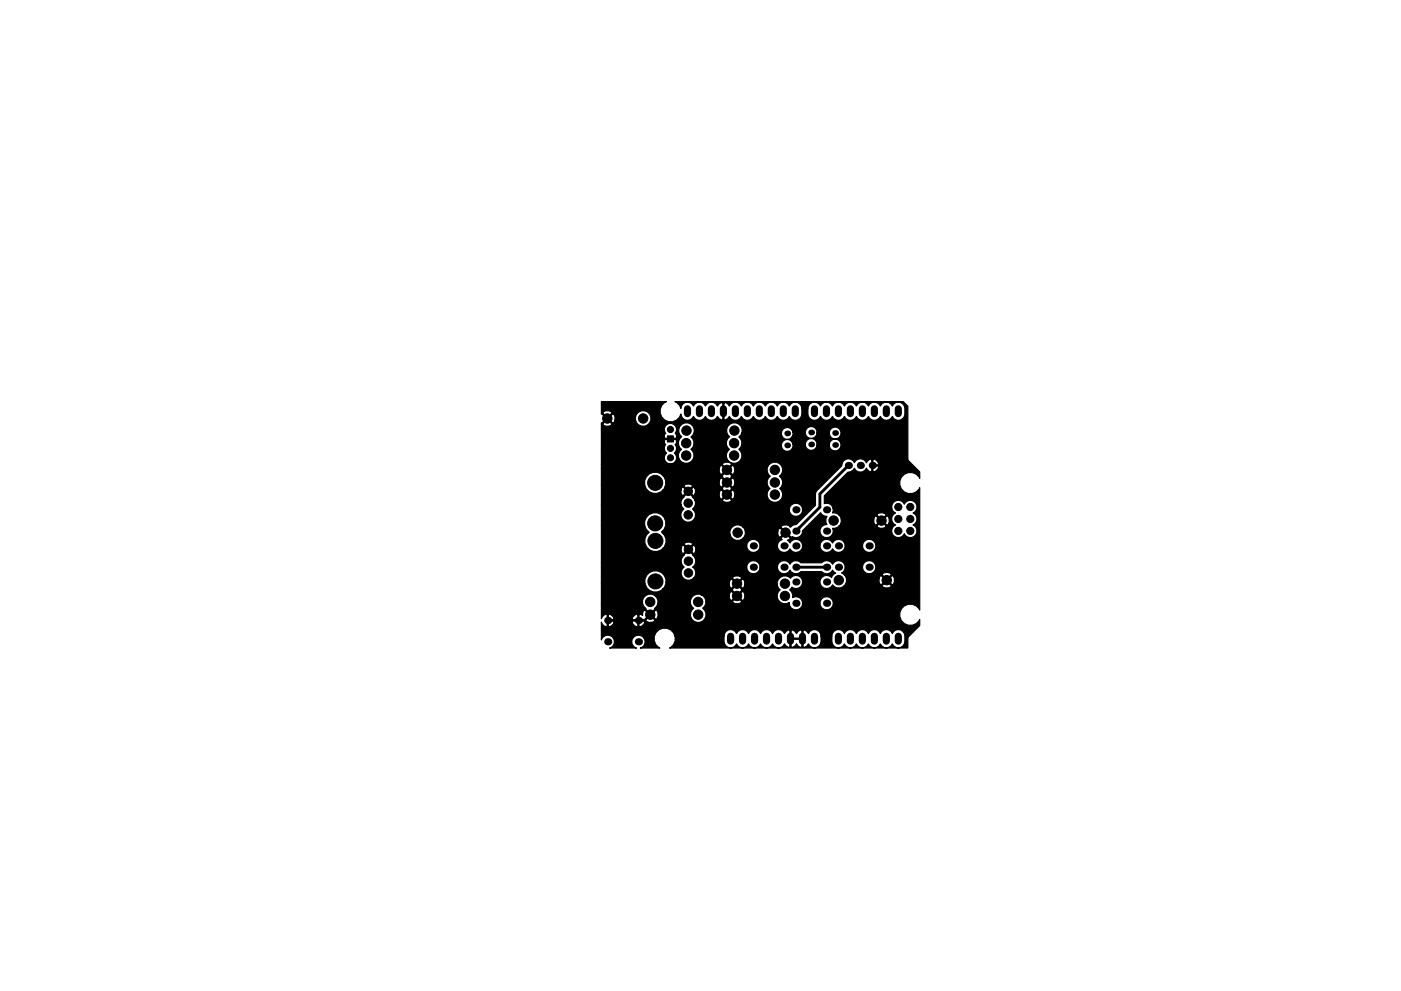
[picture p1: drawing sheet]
<svg xmlns="http://www.w3.org/2000/svg" width="297mm" height="210mm" viewBox="0 0 297 210" stroke-linecap="round" stroke-linejoin="round" font-family="sans-serif">
<g fill="none" stroke="#000" stroke-width="1.5">
<path d="M145.8 86.7v1.1M148.3 86.7v1.1M150.8 86.7v1.1M153.4 86.7v1.1M155.9 86.7v1.1M158.5 86.7v1.1M161 86.7v1.1M163.5 86.7v1.1M166.1 86.7v1.1M168.6 86.7v1.1M172.7 86.7v1.1M175.2 86.7v1.1"/>
<path d="M177.8 86.7v1.1M180.3 86.7v1.1M182.8 86.7v1.1M185.4 86.7v1.1M187.9 86.7v1.1M190.5 86.7v1.1M154.9 135v1M157.4 135v1M160 135v1M162.5 135v1M165.1 135v1M167.6 135v1"/>
<path d="M170.1 135v1M172.7 135v1M177.8 135v1M180.3 135v1M182.8 135v1M185.4 135v1M187.9 135v1M190.5 135v1"/>
</g>
<g fill="#000" stroke="#000" stroke-width=".21">
<path d="M141.5 92.5h1.3v1.3h-1.3z"/>
<circle cx="128.8" cy="88.8" r="1"/>
<circle cx="136.4" cy="88.8" r="1"/>
<circle cx="142.1" cy="95.1" r=".65"/>
<circle cx="142.1" cy="91.1" r=".65"/>
<circle cx="142.1" cy="97.1" r=".65"/>
<circle cx="145.5" cy="94" r="1"/>
<circle cx="145.5" cy="96.7" r="1"/>
<circle cx="145.5" cy="91.4" r="1"/>
<circle cx="154.1" cy="99.7" r="1"/>
<circle cx="155.6" cy="94" r="1"/>
<circle cx="155.6" cy="96.7" r="1"/>
<circle cx="155.7" cy="91.4" r="1"/>
<circle cx="164.3" cy="99.7" r="1"/>
<circle cx="138.9" cy="111" r="1.6"/>
<circle cx="138.9" cy="102.4" r="1.6"/>
<circle cx="139" cy="114.8" r="1.6"/>
<circle cx="145.9" cy="106.7" r=".9"/>
<circle cx="145.9" cy="104.2" r=".9"/>
<circle cx="145.9" cy="109.2" r=".9"/>
<circle cx="146" cy="119.1" r=".9"/>
<circle cx="146" cy="116.6" r=".9"/>
<circle cx="154.1" cy="104.9" r="1"/>
<circle cx="154.1" cy="102.4" r="1"/>
<circle cx="156.4" cy="113" r="1"/>
<circle cx="164.3" cy="104.9" r="1"/>
<circle cx="164.3" cy="102.4" r="1"/>
<circle cx="166.6" cy="113" r="1"/>
<circle cx="176.7" cy="110.4" r="1"/>
<circle cx="186.9" cy="110.4" r="1"/>
<circle cx="190.5" cy="110.1" r=".76"/>
<circle cx="190.5" cy="112.6" r=".76"/>
<circle cx="190.5" cy="107.6" r=".76"/>
<circle cx="193" cy="110.1" r=".76"/>
<circle cx="193" cy="112.6" r=".76"/>
<circle cx="193" cy="107.6" r=".76"/>
<circle cx="137.9" cy="127.7" r="1"/>
<circle cx="137.9" cy="130.4" r="1"/>
<circle cx="139" cy="123.4" r="1.6"/>
<circle cx="146" cy="121.6" r=".9"/>
<circle cx="148" cy="127.7" r="1"/>
<circle cx="148" cy="130.4" r="1"/>
<circle cx="156.3" cy="123.8" r="1"/>
<circle cx="156.3" cy="126.4" r="1"/>
<circle cx="166.4" cy="123.8" r="1"/>
<circle cx="166.4" cy="126.4" r="1"/>
<circle cx="177.8" cy="123.1" r="1"/>
<circle cx="188" cy="123.1" r="1"/>
</g>
<g fill="#000">
<circle cx="166.9" cy="92" r=".61"/>
<circle cx="166.9" cy="94.5" r=".61"/>
<circle cx="172" cy="91.8" r=".61"/>
<circle cx="172" cy="94.3" r=".61"/>
<circle cx="177.1" cy="91.9" r=".61"/>
<circle cx="177.1" cy="94.4" r=".61"/>
<circle cx="179.9" cy="98.8" r=".76"/>
<circle cx="182.4" cy="98.8" r=".76"/>
<circle cx="185" cy="98.8" r=".76"/>
<circle cx="159.7" cy="115.8" r=".76"/>
<circle cx="166.2" cy="115.8" r=".76"/>
<circle cx="168.8" cy="112.7" r=".76"/>
<circle cx="168.8" cy="115.8" r=".76"/>
<circle cx="168.8" cy="108.2" r=".76"/>
<circle cx="175.3" cy="112.7" r=".76"/>
<circle cx="175.3" cy="115.8" r=".76"/>
<circle cx="175.3" cy="108.2" r=".76"/>
<circle cx="177.8" cy="115.8" r=".76"/>
<circle cx="184.3" cy="115.8" r=".76"/>
<circle cx="128.9" cy="136.2" r=".76"/>
<circle cx="128.9" cy="131.6" r=".76"/>
<circle cx="135.4" cy="136.2" r=".76"/>
<circle cx="135.4" cy="131.6" r=".76"/>
<circle cx="159.7" cy="120.3" r=".76"/>
<circle cx="166.2" cy="120.3" r=".76"/>
<circle cx="168.8" cy="128" r=".76"/>
<circle cx="168.8" cy="123.5" r=".76"/>
<circle cx="168.8" cy="120.3" r=".76"/>
<circle cx="175.3" cy="123.5" r=".76"/>
<circle cx="175.3" cy="128" r=".76"/>
<circle cx="175.3" cy="120.3" r=".76"/>
<circle cx="177.8" cy="120.3" r=".76"/>
<circle cx="184.3" cy="120.3" r=".76"/>
</g>
<path d="M179.9 98.8l-6.1 6v2.8l-5 5.1M168.8 120.3h6.5" fill="none" stroke="#000" stroke-width=".61"/>
<path d="M127.5 85.2h13.8l-.4 .2a2.26 2.26 0 0 0 0 3.7 2.26 2.26 0 0 0 3.5-1.3 1.39 1.39 0 0 0 1.1 1.4 1.39 1.39 0 0 0 1.5-.8 1.39 1.39 0 0 0 1.3 .8 1.39 1.39 0 0 0 1.3-.8 1.39 1.39 0 0 0 1.2 .8 1.39 1.39 0 0 0 1.3-.9l.4 .5 .5 .3 .2-.1v-3.5h.3v3.5l.2 .1 .6-.3 .3-.5 .3 .5a1.39 1.39 0 0 0 2.3-.4 1.39 1.39 0 0 0 1.3 .8 1.39 1.39 0 0 0 1.2-.8 1.39 1.39 0 0 0 1.3 .8 1.39 1.39 0 0 0 1.3-.8 1.39 1.39 0 0 0 1.2 .8 1.39 1.39 0 0 0 1.3-.8 1.39 1.39 0 0 0 1.3 .8 1.39 1.39 0 0 0 1.2-.8 1.39 1.39 0 0 0 1.6 .8 1.39 1.39 0 0 0 1.1-1.4v-1.1h1.3a1.92 1.92 0 0 0 .8 2.4 1.38 1.38 0 0 0 1.8-.7 1.39 1.39 0 0 0 1.3 .8 1.39 1.39 0 0 0 1.3-.8 1.39 1.39 0 0 0 1.3 .8 1.39 1.39 0 0 0 1.2-.8 1.39 1.39 0 0 0 1.3 .8 1.39 1.39 0 0 0 1.3-.8 1.39 1.39 0 0 0 1.2 .8 1.39 1.39 0 0 0 1.3-.8 1.39 1.39 0 0 0 1.3 .8 1.39 1.39 0 0 0 1.2-.8 1.39 1.39 0 0 0 1.3 .8 1.39 1.39 0 0 0 1.3-.8 1.39 1.39 0 0 0 1.6 .8 1.39 1.39 0 0 0 1.1-1.4 1.92 1.92 0 0 0-.9-2.4 1.38 1.38 0 0 0-1.8 .7 1.39 1.39 0 0 0-1.3-.8 1.39 1.39 0 0 0-1.3 .8 1.39 1.39 0 0 0-1.2-.8 1.39 1.39 0 0 0-1.3 .8 1.39 1.39 0 0 0-1.3-.8 1.39 1.39 0 0 0-1.2 .8 1.39 1.39 0 0 0-1.3-.8 1.39 1.39 0 0 0-1.3 .8 1.39 1.39 0 0 0-1.2-.8 1.39 1.39 0 0 0-1.3 .8 1.39 1.39 0 0 0-1.3-.8 1.39 1.39 0 0 0-1.3 .8 1.39 1.39 0 0 0-1.5-.8 1.39 1.39 0 0 0-1.1 1.4h-1.3l-.1-.5a1.39 1.39 0 0 0-1.3-.9 1.39 1.39 0 0 0-1.3 .8 1.39 1.39 0 0 0-1.2-.8 1.39 1.39 0 0 0-1.3 .8 1.39 1.39 0 0 0-1.3-.8 1.39 1.39 0 0 0-1.2 .8 1.39 1.39 0 0 0-1.3-.8 1.39 1.39 0 0 0-1.3 .8 1.39 1.39 0 0 0-1.2-.8 1.39 1.39 0 0 0-1.3 .8 1.39 1.39 0 0 0-1.3-.8 1.39 1.39 0 0 0-1.3 .9l-.3-.5-.6-.3-.2 .1-.5-.1-.5 .3-.4 .5-.3-.5a1.39 1.39 0 0 0-2.2 .4 1.39 1.39 0 0 0-1.3-.8 1.39 1.39 0 0 0-1.3 .8 1.39 1.39 0 0 0-1.5-.8 1.39 1.39 0 0 0-1.1 1.4l-.3-.7-.6-.6-.4-.2h48.4l1 1v11.4l2.5 2.5v1.4a2.25 2.25 0 0 0-3.4-.8 2.25 2.25 0 0 0 0 3.5 2.25 2.25 0 0 0 3.4-.7v25.9l-.1-.2a2.26 2.26 0 0 0-3.5-.5 2.26 2.26 0 0 0 .2 3.5 2.26 2.26 0 0 0 3.4-.8v1.3l-2.5 2.6v2.2h-50.5a2.13 2.13 0 0 0 1.1-2.5h10.4v1.1a1.39 1.39 0 0 0 1.1 1.3 1.39 1.39 0 0 0 1.6-.8 1.39 1.39 0 0 0 1.2 .9 1.39 1.39 0 0 0 1.3-.9 1.39 1.39 0 0 0 1.3 .9 1.39 1.39 0 0 0 1.2-.9 1.39 1.39 0 0 0 1.3 .9 1.39 1.39 0 0 0 1.3-.9 1.39 1.39 0 0 0 1.3 .9 1.39 1.39 0 0 0 1.2-.9l.4 .5 .6 .3 .2-.2v-1.6h.2v1.6l.2 .2 .6-.3 .4-.5 .3 .5 .6 .3 .2-.2v-1.6h-2.5v-1.8h.2v1.6h2.3v-1.6h.3v3.4l.2 .2 .5-.3 .4-.5a1.39 1.39 0 0 0 1.6 .8 1.39 1.39 0 0 0 1.1-1.3v-1.1h2.3a1.92 1.92 0 0 0 .8 2.3 1.38 1.38 0 0 0 1.8-.7 1.39 1.39 0 0 0 1.3 .9 1.39 1.39 0 0 0 1.3-.9 1.39 1.39 0 0 0 1.2 .9 1.39 1.39 0 0 0 1.3-.9 1.39 1.39 0 0 0 1.3 .9 1.39 1.39 0 0 0 1.2-.9 1.39 1.39 0 0 0 1.3 .9 1.39 1.39 0 0 0 1.3-.9 1.39 1.39 0 0 0 1.6 .8 1.39 1.39 0 0 0 1.1-1.3 1.92 1.92 0 0 0-.9-2.4 1.38 1.38 0 0 0-1.8 .7 1.39 1.39 0 0 0-1.3-.8 1.39 1.39 0 0 0-1.3 .8 1.39 1.39 0 0 0-1.2-.8 1.39 1.39 0 0 0-1.3 .8 1.39 1.39 0 0 0-1.3-.8 1.39 1.39 0 0 0-1.2 .8 1.39 1.39 0 0 0-1.3-.8 1.39 1.39 0 0 0-1.3 .8 1.39 1.39 0 0 0-1.5-.8 1.39 1.39 0 0 0-1.1 1.4h-2.3l-.1-.6a1.39 1.39 0 0 0-1.3-.8 1.39 1.39 0 0 0-1.3 .8l-.4-.5-.5-.3-.2 .2-.6-.1-.5 .2-.3 .5-.4-.5-.5-.2-.5 .1-.2-.2-.6 .3-.4 .5a1.39 1.39 0 0 0-1.2-.8 1.39 1.39 0 0 0-1.3 .8 1.39 1.39 0 0 0-1.3-.8 1.39 1.39 0 0 0-1.3 .8 1.39 1.39 0 0 0-1.2-.8 1.39 1.39 0 0 0-1.3 .8 1.39 1.39 0 0 0-1.3-.8 1.39 1.39 0 0 0-1.2 .8 1.39 1.39 0 0 0-1.6-.8 1.39 1.39 0 0 0-1.1 1.4h-10.4l-.3-.7a2.25 2.25 0 0 0-3.5-.3 2.25 2.25 0 0 0 .6 3.5h-4.1h.1a1.4 1.4 0 0 0 .6-2.2 1.4 1.4 0 0 0-2.3 .1 1.4 1.4 0 0 0 .8 2.1h-5.7h.1a1.41 1.41 0 0 0 .4-2.4 1.41 1.41 0 0 0-2.3 .7v-3.8l.5 .8 .5 .2 .2-.1v-1.1h.3v1.1a1.03 1.03 0 0 0 1.2-.9h3.8l.5 .8 .5 .2 .2-.1v-1.1h.3v1.1a1.03 1.03 0 0 0 1.2-.9l-.1-.2h-2.5l-.1 .2h-3.8l-.1-.2h-1.4v-.2h8.2a1.16 1.16 0 0 0 1.9 0l-.9-1-1 1h-8.2v-1.2h.3v1.1h1.1l.1-.2h3.8l.1 .2h1.1v-1.1h.3v1.1h1.1l1.1-1.1h.4l.9 1a1.16 1.16 0 0 0 0-2l-.9 1h-.4l-1-1-.2 .1-.3 1.1-.5-.3-.5 .1a1.03 1.03 0 0 0-1.2 .9h-3.8l-.5-.8-.5-.2-.5 .1a1.03 1.03 0 0 0-1.2 .9v-3.3h8.7l.3 .6 .5 .5-.1 .2 1 .9 .9-.9v-.2l.4-.5 .3-.6h6.9l.2 .6 .5 .5a1.66 1.66 0 0 0-.3 2.4 1.66 1.66 0 0 0 2.5 0 1.66 1.66 0 0 0-.3-2.4l.4-.5 .3-1h5.6a1.16 1.16 0 0 0 1.9 0l-.9-1-1 1h-5.6l-.3-.8-.8-.6h6l.2 1.1 .3 .1 1-1h.3l1 1a1.16 1.16 0 0 0 0-1.9l-1 .9h-.3l-1-.9-.3 .1-.2 .6h-6a1.63 1.63 0 0 0-2.2 1.8h-6.9v-.6a1.67 1.67 0 0 0-2-1.3 1.67 1.67 0 0 0-1.3 1.9h-8.7v-4.2h9.2l.4 .8a2.22 2.22 0 0 0 3.4 .4h14.8v.3l1 1 .9-1v-.3l-.9-1-1 1h-14.8l.4-.4 .3-1h13.4v.6l.2 .5 .3 .1 1-1h.3l1 1 .3-.1 .2-.5h6.9l.2 .6 .4 .3-.4 .4a1.66 1.66 0 0 0 .3 2.1 1.66 1.66 0 0 0 2.1 .2 1.41 1.41 0 0 0 1.3 1.6 1.41 1.41 0 0 0 1.5-1.4h3.6l.1 .5a1.42 1.42 0 0 0 2.4 .5 1.42 1.42 0 0 0-.5-2.3 1.42 1.42 0 0 0-2 1.3h-3.6l-.1-.5a1.41 1.41 0 0 0-2.1-.7 1.6 1.6 0 0 0-.6-1.7l.5-.5a1.41 1.41 0 0 0 2-.3 1.41 1.41 0 0 0-.3-2 1.41 1.41 0 0 0-2 .4 1.64 1.64 0 0 0-2-.3 1.64 1.64 0 0 0-.8 1.8h-6.9v-.8l-.2-.4-.3-.1-1 .9h-.3l-1-.9-.3 .1-.2 .6h-13.4v-.7a2.28 2.28 0 0 0-2.7-1.8 2.28 2.28 0 0 0-1.8 2.7h-9.2v-4.4h16.9l.3 .5 .3 .4-.3 .4a1.55 1.55 0 0 0 .2 2 1.55 1.55 0 0 0 2.1 0h8.3l1 1 .9-1-.1-.3a1.26 1.26 0 0 0-1.8 .3h-8.3l.3-.3a1.53 1.53 0 0 0-.4-2.1h11.4l.1 .6a1.43 1.43 0 0 0 1.6 .8 1.43 1.43 0 0 0 1.2-1.4h3.6l.1 .6a1.43 1.43 0 0 0 1.3 .8 1.43 1.43 0 0 0 1.3-.7 1.42 1.42 0 0 0 2.3 .3h4.4a1.43 1.43 0 0 0 2.3-.3l.7 .6-.9 .9a1.42 1.42 0 0 0-2.1 .1 1.42 1.42 0 0 0 .3 2.1 1.42 1.42 0 0 0 2-.6 1.6 1.6 0 0 0 2.5 .1h8l.1 .3a1.26 1.26 0 0 0 1.9-.3l-1-.9-1 .9h-8l.5-.8v-.6h6.9l.2 1.2 .2 .1 1-1h.4l1 1 .2-.1a1.26 1.26 0 0 0-.2-1.9l-1 1h-.4l-1-1-.2 .1-.2 .6h-6.9l-.5-.9h8l1 1 1-1a1.16 1.16 0 0 0-2 0h-8l-.6-.3 .7-.7 .1-.6h3.7l.1 .6a1.42 1.42 0 0 0 2.3 .4 1.42 1.42 0 0 0-.5-2.3 1.42 1.42 0 0 0-1.9 1.3h-3.7l-.1-.5a1.43 1.43 0 0 0-1.3-.9 1.43 1.43 0 0 0-1.3 .8 1.42 1.42 0 0 0-2.3-.3h-4.4a1.43 1.43 0 0 0-2.3 .3 1.42 1.42 0 0 0-1.6-.7 1.42 1.42 0 0 0-1.1 1.3h-3.6l-.2-.5a1.43 1.43 0 0 0-1.5-.8 1.43 1.43 0 0 0-1.2 1.3h-11.4a1.55 1.55 0 0 0-.1-2.5l-.8-1.1-.9 1.1a1.56 1.56 0 0 0-.7 1.6h-16.9v-7.9h9.2l.3 .8 .6 .6-.5 .6a2.25 2.25 0 0 0 .4 3 2.25 2.25 0 0 0 3.1-.2h3.8v.6l.2 .5 .3 .1 .9-.9h.3l.9 .9 .3-.1 .2-.6-.2-1h11a1.42 1.42 0 0 0 1.4 1.4 1.42 1.42 0 0 0 1.5-1.4h3.6l.1 .6a1.43 1.43 0 0 0 1.3 .8 1.43 1.43 0 0 0 1.3-.8 1.42 1.42 0 0 0 1.6 .8 1.42 1.42 0 0 0 1.1-1.4h3.6l.1 .6a1.43 1.43 0 0 0 1.3 .8 1.43 1.43 0 0 0 1.3-.8 1.42 1.42 0 0 0 1.6 .8 1.42 1.42 0 0 0 1.1-1.4h3.7l.1 .6a1.42 1.42 0 0 0 2.3 .4 1.42 1.42 0 0 0-.5-2.3 1.42 1.42 0 0 0-1.9 1.3h-3.7l-.1-.5a1.43 1.43 0 0 0-1.3-.9 1.43 1.43 0 0 0-1.3 .8 1.42 1.42 0 0 0-1.6-.7 1.42 1.42 0 0 0-1.1 1.3h-3.6l-.1-.5a1.43 1.43 0 0 0-1.3-.9 1.43 1.43 0 0 0-1.3 .8l-.6-.6 .5-.2 .1-.2-.9-1-1 1 .2 .3a1.33 1.33 0 0 0-1 1.3h-3.6l-.2-.5a1.43 1.43 0 0 0-1.5-.9 1.43 1.43 0 0 0-1.2 1.4h-11l-.3-.1-.9 .9h-.3l-.9-.9h-.3l-.2 .6h-3.8l.5-.8h4l.9 .9 .9-.9a1.07 1.07 0 0 0-1.8 0h-4l.1-1.2-.5-1h14.1a1.66 1.66 0 0 0 1.9 1.4 1.66 1.66 0 0 0 1.3-2h6.9v.7l.2 .5 .3 .1 1-1-1-1-.3 .1-.2 .6h-6.9l-.5-.8h8.1l2.1 2.1 .3-.2a1.39 1.39 0 0 0 1.5 .1 1.39 1.39 0 0 0 .7-1.3l3.8-3.8 .7 .7h.6l-.2 .6 .2 1.2a1.4 1.4 0 0 0-1.4 1.6 1.4 1.4 0 0 0 1.8 1.1 1.4 1.4 0 0 0 .8-1.9h.6l.8-.5h8a1.16 1.16 0 0 0 2 0l-1-1-1 1h-8l.5-.8v-.6h6.9l.2 1.1 .2 .1 1-1h.4l.9 1 .3-.1a1.26 1.26 0 0 0-.3-1.8l-.9 .9h-.4l-1-.9-.2 .1-.2 .6h-6.9l-.5-.9h8l1 1 1-1a1.16 1.16 0 0 0-2 0h-8l-.8-.5h-.6l.1-1h12.5l.2 .6 .6 .4-.2 .1a1.4 1.4 0 0 0 .2 2.5 1.4 1.4 0 0 0-.4 2.3 1.4 1.4 0 0 0 2.2-.5 1.4 1.4 0 0 0 2.3 .5 1.4 1.4 0 0 0-.4-2.3 1.38 1.38 0 0 0 .8-1.3 1.38 1.38 0 0 0-.8-1.3 1.4 1.4 0 0 0 .4-2.2 1.4 1.4 0 0 0-2.3 .4 1.41 1.41 0 0 0-1.7-.8 1.41 1.41 0 0 0-.9 1.6h-12.5v-.2a1.41 1.41 0 0 0-1.8-.7v-1.7l5-5a1.33 1.33 0 0 0 1.3-.9 1.39 1.39 0 0 0 1.3 .9 1.39 1.39 0 0 0 1.3-.9l.5 .7 .4 .1 .2-.1v-1.1h.3v1.1l.2 .1a1.03 1.03 0 0 0 .9-1.2h-1.4v-1.4h.3v1.1h1.1l.1-.2a1.11 1.11 0 0 0-1.5-.9l-.2-.1-.4 .2-.5 .6a1.39 1.39 0 0 0-1.3-.9 1.39 1.39 0 0 0-1.3 .9 1.39 1.39 0 0 0-1.6-.8 1.39 1.39 0 0 0-1 1.4l-5.5 5.6-.1 2.8-4.1 4.1-.6 .1-.7 .5a1.16 1.16 0 0 0-1.9 0h-8.1l-.2-.3a1.67 1.67 0 0 0-1.8 0 1.67 1.67 0 0 0-.7 1.7h-14.1l-.5-.4a2.27 2.27 0 0 0-.5-4 2.27 2.27 0 0 0-3 2.6h-9.2v-4.5h16.9l.2 .6 .4 .4-.4 .4a1.56 1.56 0 0 0 .3 2.1 1.56 1.56 0 0 0 2.2-.2 1.56 1.56 0 0 0-.1-2.1h20.3l.1 .5a1.42 1.42 0 0 0 2.4 .5 1.42 1.42 0 0 0-.5-2.4 1.42 1.42 0 0 0-2 1.4h-20.3l-.2-.2a1.48 1.48 0 0 0 .5-1.9h5.9l.1 .3a1.26 1.26 0 0 0 1.8-.3l-1-1-.9 1h-5.9l-.5-.8-.9-.9-.8 1a1.56 1.56 0 0 0-.7 1.6h-16.9v-4.1h9.2l.3 .8a2.23 2.23 0 0 0 3.5 .3h3.9v.6l.2 .5h.2l.9-.9h.4l.9 .9h.2l.2-.4h5.1l.2 1.1 .3 .1 .9-1h.4l1 1a1.16 1.16 0 0 0 0-1.9l-1 .9h-.4l-.9-.9-.3 .1-.2 .6h-5.1v-.8l-.1-.4h5.9v.3l.9 1 1-1v-.3l-1-.9-.9 .9h-5.9l-.3-.2-.9 .9h-.4l-.9-.9-.2 .1-.2 .6h-3.9l.5-.8h4l.9 .9 .9-.9a1.07 1.07 0 0 0-1.8 0h-4l.1-1.1h11.4l.2 1.1 .3 .1 .9-.9h.4l1 .9a1.16 1.16 0 0 0 0-1.9l-1 1h-.4l-.9-1-.3 .1-.2 .6h-11.4l-.3-.9-.3-.3h12.7v.3l.9 1 1-1v-.3l-1-1-.9 1h-12.7l-.3-.4a2.28 2.28 0 0 0-2.6 0 2.28 2.28 0 0 0-.9 2.4h-9.2v-3.5h25v.7l.2 .5 .3 .1 .9-1h.4l1 1 .2-.1 .3-.6h6.9l.2 .6 .4 .4a1.62 1.62 0 0 0 0 2.7 1.65 1.65 0 0 0-.2 2.4 1.65 1.65 0 0 0 2.4 0 1.65 1.65 0 0 0-.2-2.4 1.62 1.62 0 0 0 0-2.7 1.66 1.66 0 0 0-.4-2.9 1.66 1.66 0 0 0-2.2 1.9h-6.9l-.1-.7-.2-.5-.2-.1-1 1h-.4l-.9-1-.3 .1-.2 .6h-25v-.9h25.7l.9 1 1-1-.1-.2a1.26 1.26 0 0 0-1.8 .2h-25.7v-3.1h13.4l.4 .7-.2 .3a1.31 1.31 0 0 0 .3 1.8 1.31 1.31 0 0 0 1.8-.3 1.31 1.31 0 0 0-.2-1.8 1.25 1.25 0 0 0 .2-1.8h.7l.2 .6 .4 .4-.4 .4a1.66 1.66 0 0 0 .4 2.3 1.66 1.66 0 0 0 2.3-.4 1.66 1.66 0 0 0-.3-2.3l.4-.4 .2-.6h6.9l.3 .6 .3 .4a1.66 1.66 0 0 0-.2 2.5 1.66 1.66 0 0 0 2.5 0 1.66 1.66 0 0 0-.3-2.5l.6-.8h8.5a1.24 1.24 0 0 0 1.3 1.3 1.24 1.24 0 0 0 1.1-1.5h2.6a1.24 1.24 0 0 0 1.2 1.3 1.24 1.24 0 0 0 1.3-1.2h2.6a1.25 1.25 0 0 0 1.8 1.1 1.25 1.25 0 0 0 .3-2 1.25 1.25 0 0 0-2 .4l-.1 .5h-2.6a1.24 1.24 0 0 0-1.2-1.4 1.24 1.24 0 0 0-1.3 1.3h-2.6v-.3a1.24 1.24 0 0 0-1.4-.7 1.24 1.24 0 0 0-1 1.2h-8.5l.1-.8-.3-.6-.3-.4 .5-.8h8.5a1.24 1.24 0 0 0 1.3 1.3 1.24 1.24 0 0 0 1.1-1.5l2.6 .1a1.24 1.24 0 0 0 1.2 1.2 1.24 1.24 0 0 0 1.3-1.2l2.6 .1a1.25 1.25 0 0 0 1.8 1.1 1.25 1.25 0 0 0 .3-2 1.25 1.25 0 0 0-2 .4l-.1 .4h-2.6a1.24 1.24 0 0 0-1.2-1.3 1.24 1.24 0 0 0-1.3 1.2h-2.6v-.2a1.24 1.24 0 0 0-1.4-.8 1.24 1.24 0 0 0-1 1.2h-8.5l.1-.2a1.66 1.66 0 0 0-2.2-1.9 1.66 1.66 0 0 0-.4 2.9l-.4 .4-.3 .6v.6h-6.9v-.6l-.2-.6-.4-.4 .4-.4a1.66 1.66 0 0 0-.4-2.3 1.66 1.66 0 0 0-2.3 .4 1.66 1.66 0 0 0 .3 2.3l-.4 .4-.2 .6v.6h-.7l.2-.4v-.5l-.1-.1h-2.3l-.1 .1v.5l.2 .4-.2 .6v.5h-13.4v-4h13.4l.2 .5-.2 .5v.4l.1 .2h2.3l.1-.2v-.4l-.2-.5a1.31 1.31 0 0 0-.8-2.1 1.31 1.31 0 0 0-1.5 1.6h-13.4v-1.5h.3l.1 .3a1.26 1.26 0 0 0 1.8-.3l-.9-.9-1 .9h-.3v-.2l1.1-.9h.3l1 1 .3-.1 .2-.6h4.3l.3 .6a1.67 1.67 0 0 0 2.7 0 1.67 1.67 0 0 0-1-2.5 1.67 1.67 0 0 0-2 1.9h-4.3v-.7l-.2-.5-.3-.1-1 1h-.3l-1.1-.9v-.3h.3l1 1 .9-1-.1-.2a1.26 1.26 0 0 0-1.8 .2h-.3z" fill="#000" stroke="#000" stroke-width=".25"/>
</svg>
